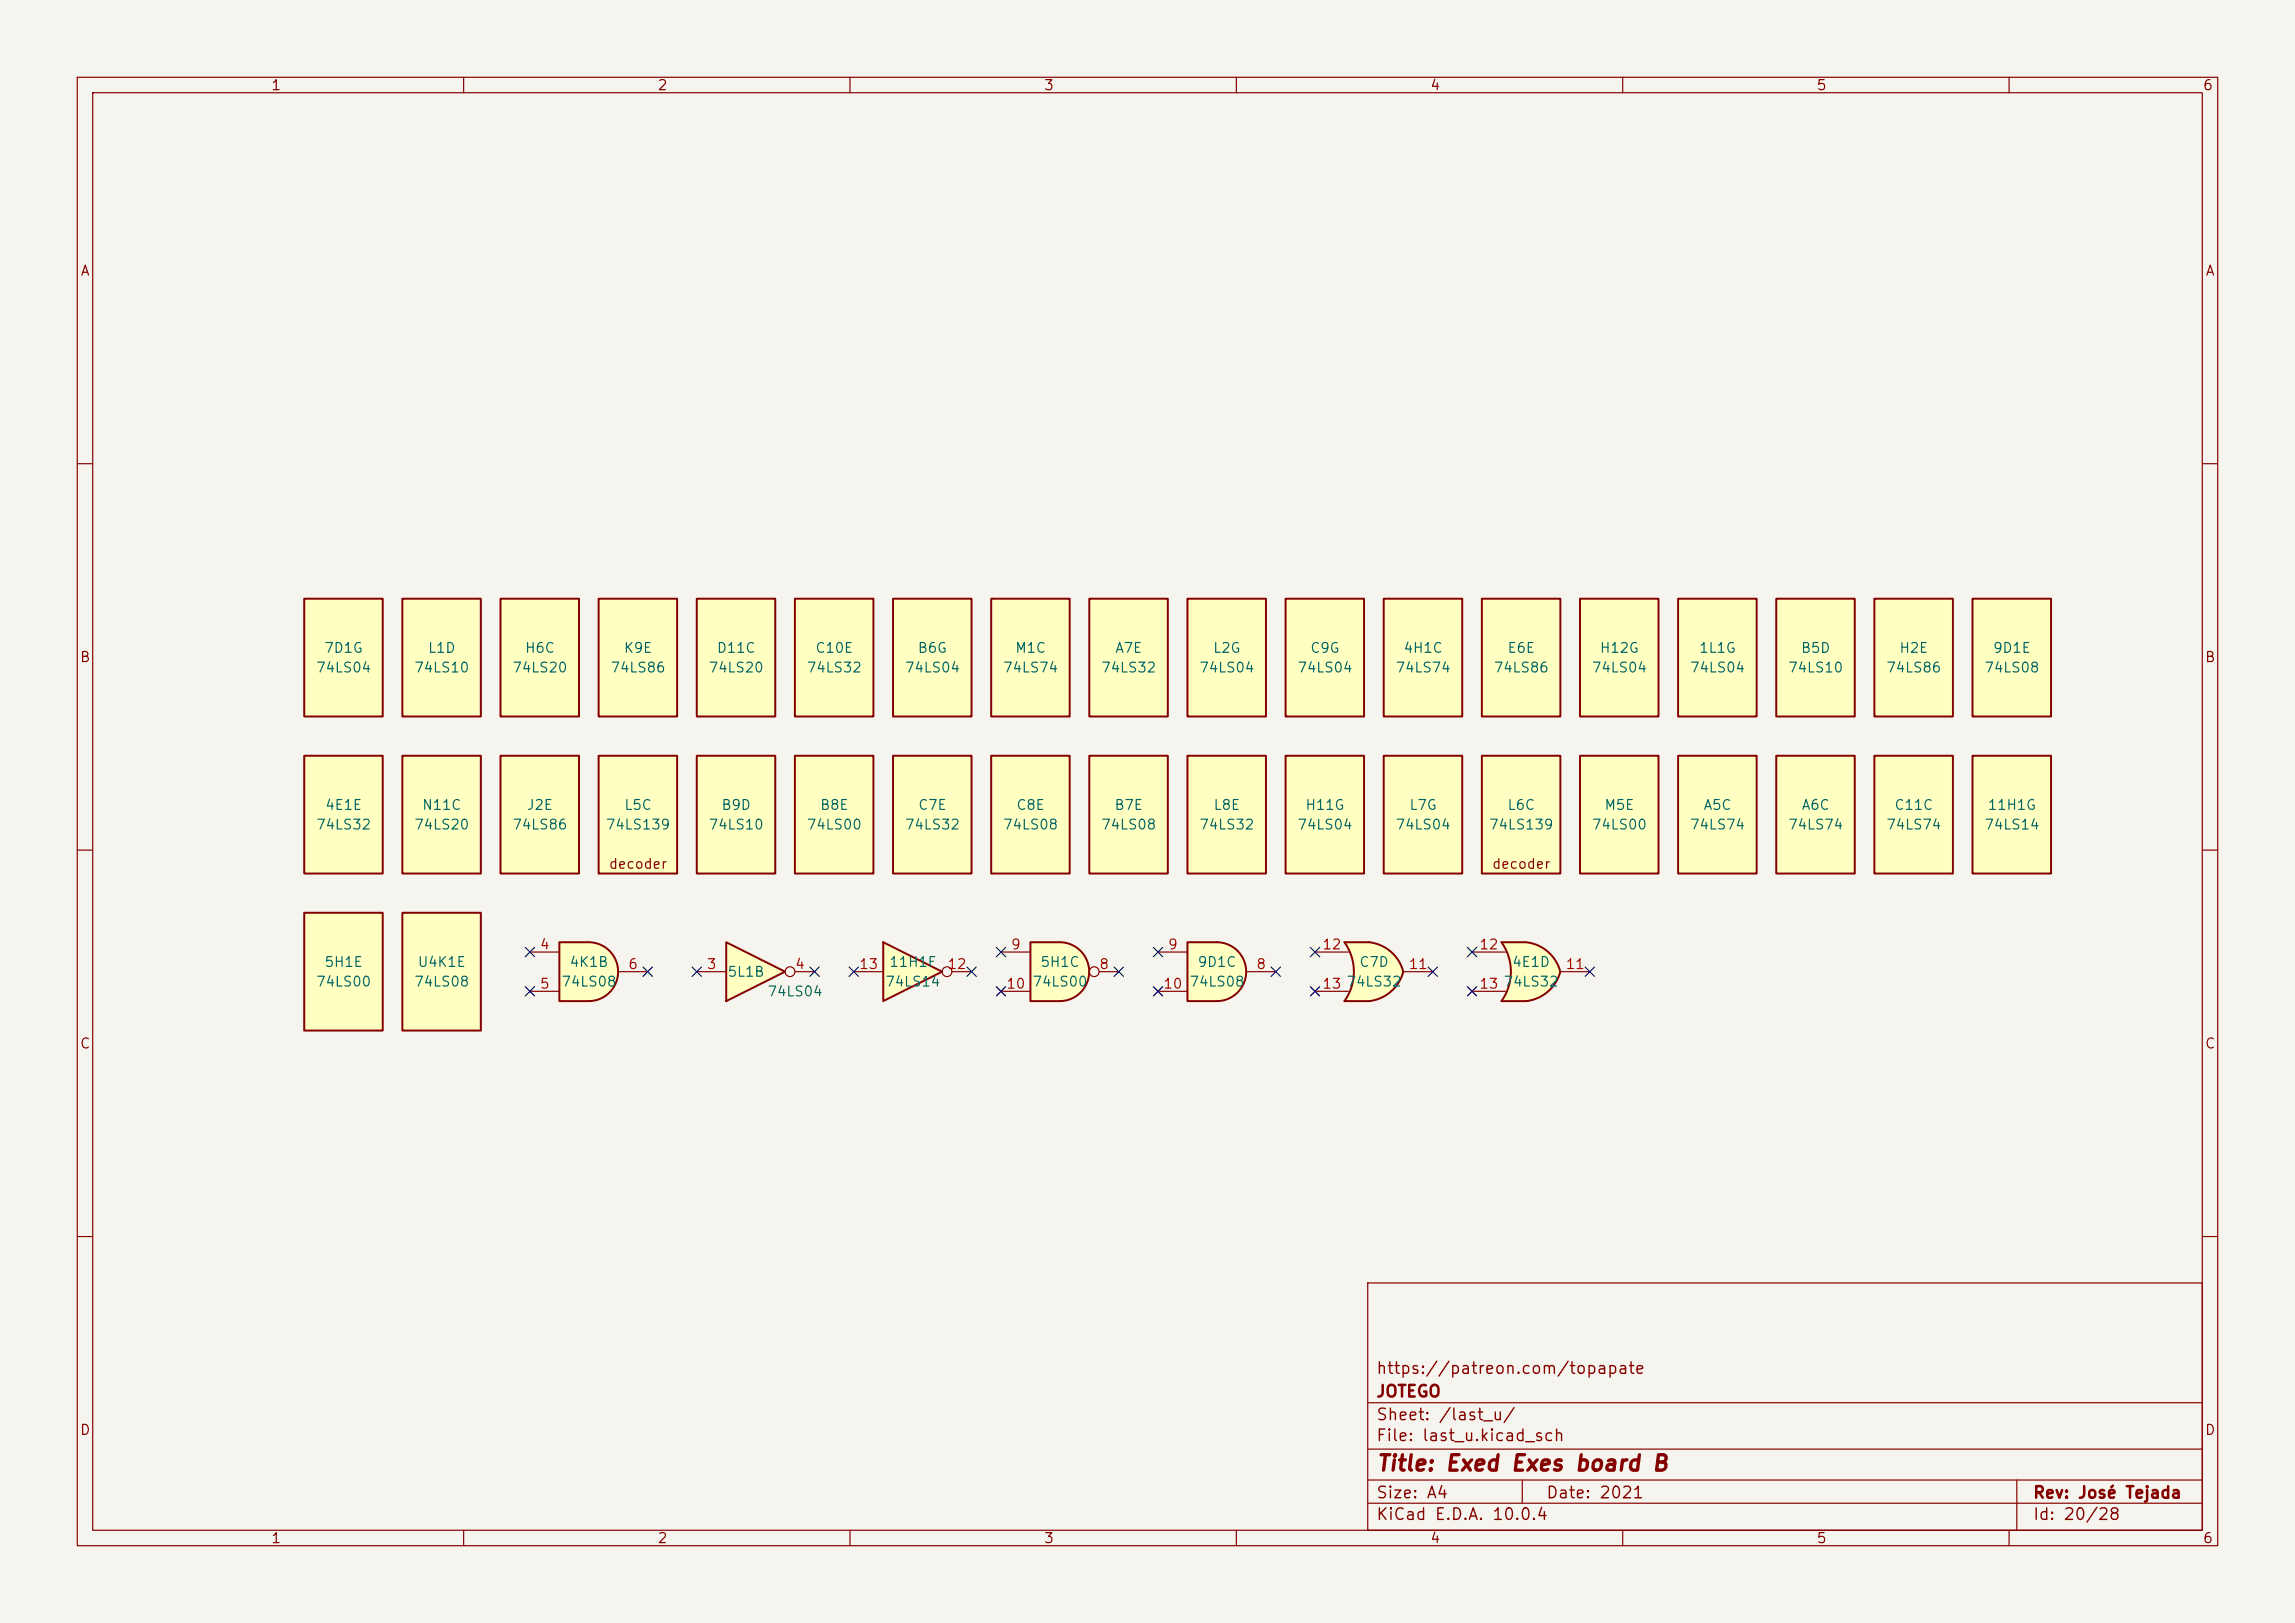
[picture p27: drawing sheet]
<svg xmlns="http://www.w3.org/2000/svg" width="297mm" height="210mm" viewBox="0 0 297 210" stroke-linecap="round" stroke-linejoin="round" font-family="sans-serif">
<defs><g id="words">
<text font-size="2" fill="#840000" x="178" y="190.8">Title: Exed Exes board B</text>
<g font-size="1.5" fill="#840000">
<text x="178" y="178.2">https://patreon.com/topapate</text>
<text x="178" y="184.2">Sheet: /last_u/</text>
<text x="178" y="181.2">JOTEGO</text>
<text x="178" y="186.9">File: last_u.kicad_sch</text>
<text x="178" y="197.1">KiCad E.D.A. 10.0.4</text>
<text x="178" y="194.3">Size: A4</text>
<text x="200" y="194.3">Date: 2021</text>
<text x="263" y="194.3">Rev: José Tejada</text>
<text x="263" y="197.1">Id: 20/28</text>
</g>
<g font-size="1.3" fill="#840000">
<text x="35" y="12">1</text>
<text x="85" y="12">2</text>
<text x="135" y="12">3</text>
<text x="185" y="12">4</text>
<text x="235" y="12">5</text>
<text x="285" y="12">6</text>
<text x="10.3" y="36">A</text>
<text x="285.3" y="36">A</text>
<text x="10.3" y="86">B</text>
<text x="285.3" y="86">B</text>
<text x="78.7" y="112.7">decoder</text>
<text x="193" y="112.7">decoder</text>
<text x="10.3" y="136">C</text>
<text x="285.3" y="136">C</text>
<text x="10.3" y="186">D</text>
<text x="285.3" y="186">D</text>
<text x="35" y="200">1</text>
<text x="85" y="200">2</text>
<text x="135" y="200">3</text>
<text x="185" y="200">4</text>
<text x="235" y="200">5</text>
<text x="285" y="200">6</text>
</g>
<g font-size="1.3" fill="#006464">
<text x="40.8" y="87.3">74LS04</text>
<text x="41.9" y="84.8">7D1G</text>
<text x="53.5" y="87.3">74LS10</text>
<text x="55.3" y="84.8">L1D</text>
<text x="66.2" y="87.3">74LS20</text>
<text x="67.8" y="84.8">H6C</text>
<text x="78.9" y="87.3">74LS86</text>
<text x="80.6" y="84.8">K9E</text>
<text x="91.6" y="87.3">74LS20</text>
<text x="92.7" y="84.8">D11C</text>
<text x="104.3" y="87.3">74LS32</text>
<text x="105.4" y="84.8">C10E</text>
<text x="117" y="87.3">74LS04</text>
<text x="118.7" y="84.8">B6G</text>
<text x="129.7" y="87.3">74LS74</text>
<text x="131.3" y="84.8">M1C</text>
<text x="142.4" y="87.3">74LS32</text>
<text x="144.2" y="84.8">A7E</text>
<text x="155.1" y="87.3">74LS04</text>
<text x="156.9" y="84.8">L2G</text>
<text x="167.8" y="87.3">74LS04</text>
<text x="169.5" y="84.8">C9G</text>
<text x="180.5" y="87.3">74LS74</text>
<text x="181.5" y="84.8">4H1C</text>
<text x="193.2" y="87.3">74LS86</text>
<text x="195" y="84.8">E6E</text>
<text x="205.9" y="87.3">74LS04</text>
<text x="206.9" y="84.8">H12G</text>
<text x="218.6" y="87.3">74LS04</text>
<text x="219.8" y="84.8">1L1G</text>
<text x="231.3" y="87.3">74LS10</text>
<text x="233" y="84.8">B5D</text>
<text x="244" y="87.3">74LS86</text>
<text x="245.7" y="84.8">H2E</text>
<text x="256.7" y="87.3">74LS08</text>
<text x="257.8" y="84.8">9D1E</text>
<text x="40.8" y="107.7">74LS32</text>
<text x="42" y="105.1">4E1E</text>
<text x="53.5" y="107.7">74LS20</text>
<text x="54.5" y="105.1">N11C</text>
<text x="66.2" y="107.7">74LS86</text>
<text x="68.1" y="105.1">J2E</text>
<text x="78.3" y="107.7">74LS139</text>
<text x="80.7" y="105.1">L5C</text>
<text x="91.6" y="107.7">74LS10</text>
<text x="93.3" y="105.1">B9D</text>
<text x="104.3" y="107.7">74LS00</text>
<text x="106" y="105.1">B8E</text>
<text x="117" y="107.7">74LS32</text>
<text x="118.7" y="105.1">C7E</text>
<text x="129.7" y="107.7">74LS08</text>
<text x="131.4" y="105.1">C8E</text>
<text x="142.4" y="107.7">74LS08</text>
<text x="144.1" y="105.1">B7E</text>
<text x="155.1" y="107.7">74LS32</text>
<text x="157" y="105.1">L8E</text>
<text x="167.8" y="107.7">74LS04</text>
<text x="168.8" y="105.1">H11G</text>
<text x="180.5" y="107.7">74LS04</text>
<text x="182.3" y="105.1">L7G</text>
<text x="192.6" y="107.7">74LS139</text>
<text x="195" y="105.1">L6C</text>
<text x="205.9" y="107.7">74LS00</text>
<text x="207.5" y="105.1">M5E</text>
<text x="218.6" y="107.7">74LS74</text>
<text x="220.4" y="105.1">A5C</text>
<text x="231.3" y="107.7">74LS74</text>
<text x="233.1" y="105.1">A6C</text>
<text x="244" y="107.7">74LS74</text>
<text x="245.1" y="105.1">C11C</text>
<text x="256.7" y="107.7">74LS14</text>
<text x="257.1" y="105.1">11H1G</text>
<text x="41.9" y="125.4">5H1E</text>
<text x="54" y="125.4">U4K1E</text>
<text x="73.6" y="125.4">4K1B</text>
<text x="115" y="125.4">11H1F</text>
<text x="134.5" y="125.4">5H1C</text>
<text x="154.9" y="125.4">9D1C</text>
<text x="175.8" y="125.4">C7D</text>
<text x="195.6" y="125.4">4E1D</text>
<text x="40.8" y="128">74LS00</text>
<text x="53.5" y="128">74LS08</text>
<text x="72.6" y="128">74LS08</text>
<text x="94.1" y="126.7">5L1B</text>
<text x="99.2" y="129.2">74LS04</text>
<text x="114.5" y="128">74LS14</text>
<text x="133.5" y="128">74LS00</text>
<text x="153.8" y="128">74LS08</text>
<text x="174.2" y="128">74LS32</text>
<text x="194.5" y="128">74LS32</text>
</g>
<g font-size="1.3" fill="#a90000">
<text x="69.8" y="123.2">4</text>
<text x="81.2" y="125.7">6</text>
<text x="91.4" y="125.7">3</text>
<text x="102.8" y="125.7">4</text>
<text x="111.1" y="125.7">13</text>
<text x="122.5" y="125.7">12</text>
<text x="130.7" y="123.2">9</text>
<text x="142.2" y="125.7">8</text>
<text x="151.1" y="123.2">9</text>
<text x="162.5" y="125.7">8</text>
<text x="171" y="123.2">12</text>
<text x="182.2" y="125.7">11</text>
<text x="191.3" y="123.2">12</text>
<text x="202.5" y="125.7">11</text>
<text x="69.8" y="128.2">5</text>
<text x="130.1" y="128.2">10</text>
<text x="150.5" y="128.2">10</text>
<text x="171" y="128.2">13</text>
<text x="191.3" y="128.2">13</text>
</g>
</g></defs>
<path d="M0 0h297v210h-297z" fill="#f5f4ef" stroke="#f5f4ef" stroke-width=".13"/>
<g fill="none" stroke="#840000" stroke-width=".15">
<path d="M10 10h277v190h-277zM12 12h273v186h-273zM60 10v2M110 10v2M160 10v2M210 10v2M260 10v2M10 60h2M285 60h2M10 110h2M285 110h2M10 160h2"/>
<path d="M177 166h108v32h-108zM285 160h2M60 198v2M110 198v2M160 198v2M177 194.5h108M177 191.5h108M177 187.5h108M177 181.5h108M197 191.5v3M210 198v2M260 198v2"/>
<path d="M261 191.5v6.5"/>
</g>
<path d="M128.3 77.5h10.1v15.2h-10.1z" fill="#ffffc2"/>
<path d="M128.3 77.5h10.1v15.2h-10.1z" fill="none" stroke="#840000" stroke-width=".25"/>
<path d="M174 121.9h3.2M174 129.5h3.2" fill="none" stroke="#ffffc2" stroke-width=".13"/>
<g fill="#ffffc2" stroke="#ffffc2" stroke-width=".13">
<path d="M176.6 124.4l5 1.3a5.2 5.2 0 0 1-4.4 3.8z"/>
<path d="M177.2 121.9a5.1 5.1 0 0 1 4.4 3.8l-5 1.3z"/>
</g>
<path d="M174 121.9h3.2v7.6h-3.2a6.7 6.7 0 0 0 0-7.6z" fill="#ffffc2"/>
<path d="M177.2 121.9h-3.2a6.6 6.6 0 0 1 0 7.6h3.2M177.2 121.9a5.2 5.2 0 0 1 4.4 3.8 5.2 5.2 0 0 1-4.4 3.8" fill="none" stroke="#840000" stroke-width=".25"/>
<path d="M170.2 123.2h4.3M170.2 128.3h4.3M181.6 125.7h3.8" fill="none" stroke="#840000" stroke-width=".15"/>
<path d="M157.5 121.9a3.8 3.8 0 0 1 3.8 3.8 3.8 3.8 0 0 1-3.8 3.8z" fill="#ffffc2" stroke="#ffffc2" stroke-width=".13"/>
<path d="M153.7 121.9h3.8v7.6h-3.8z" fill="#ffffc2"/>
<path d="M153.7 121.9h3.8a3.8 3.8 0 0 1 3.8 3.8 3.8 3.8 0 0 1-3.8 3.8h-3.8z" fill="none" stroke="#840000" stroke-width=".25"/>
<path d="M149.9 123.2h3.8M149.9 128.3h3.8M161.3 125.7h3.8" fill="none" stroke="#840000" stroke-width=".15"/>
<path d="M102.9 97.8h10.1v15.2h-10.1z" fill="#ffffc2"/>
<path d="M102.9 97.8h10.1v15.2h-10.1z" fill="none" stroke="#840000" stroke-width=".25"/>
<path d="M204.5 77.5h10.1v15.2h-10.1z" fill="#ffffc2"/>
<path d="M204.5 77.5h10.1v15.2h-10.1z" fill="none" stroke="#840000" stroke-width=".25"/>
<path d="M217.2 77.5h10.1v15.2h-10.1z" fill="#ffffc2"/>
<path d="M217.2 77.5h10.1v15.2h-10.1z" fill="none" stroke="#840000" stroke-width=".25"/>
<path d="M255.3 77.5h10.1v15.2h-10.1z" fill="#ffffc2"/>
<path d="M255.3 77.5h10.1v15.2h-10.1z" fill="none" stroke="#840000" stroke-width=".25"/>
<path d="M229.9 77.5h10.1v15.2h-10.1z" fill="#ffffc2"/>
<path d="M229.9 77.5h10.1v15.2h-10.1z" fill="none" stroke="#840000" stroke-width=".25"/>
<path d="M204.5 97.8h10.1v15.2h-10.1z" fill="#ffffc2"/>
<path d="M204.5 97.8h10.1v15.2h-10.1z" fill="none" stroke="#840000" stroke-width=".25"/>
<path d="M217.2 97.8h10.1v15.2h-10.1z" fill="#ffffc2"/>
<path d="M217.2 97.8h10.1v15.2h-10.1z" fill="none" stroke="#840000" stroke-width=".25"/>
<path d="M242.6 97.8h10.1v15.2h-10.1z" fill="#ffffc2"/>
<path d="M242.6 97.8h10.1v15.2h-10.1z" fill="none" stroke="#840000" stroke-width=".25"/>
<path d="M255.3 97.8h10.1v15.2h-10.1z" fill="#ffffc2"/>
<path d="M255.3 97.8h10.1v15.2h-10.1z" fill="none" stroke="#840000" stroke-width=".25"/>
<path d="M229.9 97.8h10.1v15.2h-10.1z" fill="#ffffc2"/>
<path d="M229.9 97.8h10.1v15.2h-10.1z" fill="none" stroke="#840000" stroke-width=".25"/>
<path d="M191.8 97.8h10.1v15.2h-10.1z" fill="#ffffc2"/>
<path d="M191.8 97.8h10.1v15.2h-10.1z" fill="none" stroke="#840000" stroke-width=".25"/>
<path d="M153.7 77.5h10.1v15.2h-10.1z" fill="#ffffc2"/>
<path d="M153.7 77.5h10.1v15.2h-10.1z" fill="none" stroke="#840000" stroke-width=".25"/>
<path d="M166.4 77.5h10.1v15.2h-10.1z" fill="#ffffc2"/>
<path d="M166.4 77.5h10.1v15.2h-10.1z" fill="none" stroke="#840000" stroke-width=".25"/>
<path d="M153.7 97.8h10.1v15.2h-10.1z" fill="#ffffc2"/>
<path d="M153.7 97.8h10.1v15.2h-10.1z" fill="none" stroke="#840000" stroke-width=".25"/>
<path d="M179.1 77.5h10.1v15.2h-10.1z" fill="#ffffc2"/>
<path d="M179.1 77.5h10.1v15.2h-10.1z" fill="none" stroke="#840000" stroke-width=".25"/>
<path d="M166.4 97.8h10.1v15.2h-10.1z" fill="#ffffc2"/>
<path d="M166.4 97.8h10.1v15.2h-10.1z" fill="none" stroke="#840000" stroke-width=".25"/>
<path d="M179.1 97.8h10.1v15.2h-10.1z" fill="#ffffc2"/>
<path d="M179.1 97.8h10.1v15.2h-10.1z" fill="none" stroke="#840000" stroke-width=".25"/>
<path d="M191.8 77.5h10.1v15.2h-10.1z" fill="#ffffc2"/>
<path d="M191.8 77.5h10.1v15.2h-10.1z" fill="none" stroke="#840000" stroke-width=".25"/>
<path d="M194.3 121.9h3.2M194.3 129.5h3.2" fill="none" stroke="#ffffc2" stroke-width=".13"/>
<g fill="#ffffc2" stroke="#ffffc2" stroke-width=".13">
<path d="M196.9 124.4l5 1.3a5.2 5.2 0 0 1-4.4 3.8z"/>
<path d="M197.5 121.9a5.1 5.1 0 0 1 4.4 3.8l-4.9 1.3z"/>
</g>
<path d="M194.3 121.9h3.2v7.6h-3.2a6.7 6.7 0 0 0 0-7.6z" fill="#ffffc2"/>
<path d="M197.5 121.9h-3.2a6.6 6.6 0 0 1 0 7.6h3.2M197.5 121.9a5.2 5.2 0 0 1 4.4 3.8 5.2 5.2 0 0 1-4.4 3.8" fill="none" stroke="#840000" stroke-width=".25"/>
<path d="M190.5 123.2h4.3M190.5 128.3h4.3M201.9 125.7h3.8" fill="none" stroke="#840000" stroke-width=".15"/>
<path d="M76.2 121.9a3.8 3.8 0 0 1 3.8 3.8 3.8 3.8 0 0 1-3.8 3.8z" fill="#ffffc2" stroke="#ffffc2" stroke-width=".13"/>
<path d="M72.4 121.9h3.8v7.6h-3.8z" fill="#ffffc2"/>
<path d="M72.4 121.9h3.8a3.8 3.8 0 0 1 3.8 3.8 3.8 3.8 0 0 1-3.8 3.8h-3.8z" fill="none" stroke="#840000" stroke-width=".25"/>
<path d="M68.6 123.2h3.8M68.6 128.3h3.8M80 125.7h3.8" fill="none" stroke="#840000" stroke-width=".15"/>
<path d="M52.1 118.1h10.1v15.3h-10.1z" fill="#ffffc2"/>
<path d="M52.1 118.1h10.1v15.3h-10.1z" fill="none" stroke="#840000" stroke-width=".25"/>
<path d="M39.4 118.1h10.1v15.3h-10.1z" fill="#ffffc2"/>
<path d="M39.4 118.1h10.1v15.3h-10.1z" fill="none" stroke="#840000" stroke-width=".25"/>
<path d="M114.3 121.9l7.6 3.8-7.6 3.8z" fill="#ffffc2"/>
<path d="M114.3 121.9l7.6 3.8-7.6 3.8z" fill="none" stroke="#840000" stroke-width=".25"/>
<g fill="none" stroke="#840000" stroke-width=".15">
<path d="M110.5 125.7h3.8M123.2 125.7h2.5"/>
<circle cx="122.6" cy="125.7" r=".63"/>
</g>
<path d="M141 77.5h10.1v15.2h-10.1z" fill="#ffffc2"/>
<path d="M141 77.5h10.1v15.2h-10.1z" fill="none" stroke="#840000" stroke-width=".25"/>
<path d="M141 97.8h10.1v15.2h-10.1z" fill="#ffffc2"/>
<path d="M141 97.8h10.1v15.2h-10.1z" fill="none" stroke="#840000" stroke-width=".25"/>
<path d="M128.3 97.8h10.1v15.2h-10.1z" fill="#ffffc2"/>
<path d="M128.3 97.8h10.1v15.2h-10.1z" fill="none" stroke="#840000" stroke-width=".25"/>
<path d="M137.2 121.9a3.8 3.8 0 0 1 3.8 3.8 3.8 3.8 0 0 1-3.8 3.8z" fill="#ffffc2" stroke="#ffffc2" stroke-width=".13"/>
<path d="M133.3 121.9h3.9v7.6h-3.9z" fill="#ffffc2"/>
<path d="M133.3 121.9h3.9a3.8 3.8 0 0 1 3.8 3.8 3.8 3.8 0 0 1-3.8 3.8h-3.9z" fill="none" stroke="#840000" stroke-width=".25"/>
<g fill="none" stroke="#840000" stroke-width=".15">
<path d="M129.5 123.2h3.8M129.5 128.3h3.8M142.2 125.7h2.6"/>
<circle cx="141.6" cy="125.7" r=".63"/>
</g>
<path d="M77.5 77.5h10.1v15.2h-10.1z" fill="#ffffc2"/>
<path d="M77.5 77.5h10.1v15.2h-10.1z" fill="none" stroke="#840000" stroke-width=".25"/>
<path d="M52.1 97.8h10.1v15.2h-10.1z" fill="#ffffc2"/>
<path d="M52.1 97.8h10.1v15.2h-10.1z" fill="none" stroke="#840000" stroke-width=".25"/>
<path d="M52.1 77.5h10.1v15.2h-10.1z" fill="#ffffc2"/>
<path d="M52.1 77.5h10.1v15.2h-10.1z" fill="none" stroke="#840000" stroke-width=".25"/>
<path d="M242.6 77.5h10.1v15.2h-10.1z" fill="#ffffc2"/>
<path d="M242.6 77.5h10.1v15.2h-10.1z" fill="none" stroke="#840000" stroke-width=".25"/>
<path d="M64.8 77.5h10.1v15.2h-10.1z" fill="#ffffc2"/>
<path d="M64.8 77.5h10.1v15.2h-10.1z" fill="none" stroke="#840000" stroke-width=".25"/>
<path d="M39.4 77.5h10.1v15.2h-10.1z" fill="#ffffc2"/>
<path d="M39.4 77.5h10.1v15.2h-10.1z" fill="none" stroke="#840000" stroke-width=".25"/>
<path d="M64.8 97.8h10.1v15.2h-10.1z" fill="#ffffc2"/>
<path d="M64.8 97.8h10.1v15.2h-10.1z" fill="none" stroke="#840000" stroke-width=".25"/>
<path d="M39.4 97.8h10.1v15.2h-10.1z" fill="#ffffc2"/>
<path d="M39.4 97.8h10.1v15.2h-10.1z" fill="none" stroke="#840000" stroke-width=".25"/>
<path d="M77.5 97.8h10.1v15.2h-10.1z" fill="#ffffc2"/>
<path d="M77.5 97.8h10.1v15.2h-10.1z" fill="none" stroke="#840000" stroke-width=".25"/>
<path d="M90.2 77.5h10.1v15.2h-10.1z" fill="#ffffc2"/>
<path d="M90.2 77.5h10.1v15.2h-10.1z" fill="none" stroke="#840000" stroke-width=".25"/>
<path d="M90.2 97.8h10.1v15.2h-10.1z" fill="#ffffc2"/>
<path d="M90.2 97.8h10.1v15.2h-10.1z" fill="none" stroke="#840000" stroke-width=".25"/>
<path d="M94 121.9l7.6 3.8-7.6 3.8z" fill="#ffffc2"/>
<path d="M94 121.9l7.6 3.8-7.6 3.8z" fill="none" stroke="#840000" stroke-width=".25"/>
<g fill="none" stroke="#840000" stroke-width=".15">
<path d="M90.2 125.7h3.8M102.9 125.7h2.5"/>
<circle cx="102.2" cy="125.7" r=".63"/>
</g>
<path d="M115.6 97.8h10.1v15.2h-10.1z" fill="#ffffc2"/>
<path d="M115.6 97.8h10.1v15.2h-10.1z" fill="none" stroke="#840000" stroke-width=".25"/>
<path d="M102.9 77.5h10.1v15.2h-10.1z" fill="#ffffc2"/>
<path d="M102.9 77.5h10.1v15.2h-10.1z" fill="none" stroke="#840000" stroke-width=".25"/>
<path d="M115.6 77.5h10.1v15.2h-10.1z" fill="#ffffc2"/>
<path d="M115.6 77.5h10.1v15.2h-10.1z" fill="none" stroke="#840000" stroke-width=".25"/>
<g fill="none" stroke="#000084" stroke-width=".15">
<path d="M68 122.6l1.2 1.2M68 127.7l1.2 1.2M69.2 122.6l-1.2 1.2M69.2 127.7l-1.2 1.2M83.2 125.1l1.2 1.2M84.4 125.1l-1.2 1.2M89.6 125.1l1.2 1.2M90.8 125.1l-1.2 1.2M104.8 125.1l1.2 1.2M106 125.1l-1.2 1.2M109.9 125.1l1.2 1.2M111.1 125.1l-1.2 1.2"/>
<path d="M125.1 125.1l1.2 1.2M126.3 125.1l-1.2 1.2M128.9 127.7l1.2 1.2M128.9 122.6l1.2 1.2M130.1 127.7l-1.2 1.2M130.1 122.6l-1.2 1.2M144.2 125.1l1.2 1.2M145.4 125.1l-1.2 1.2M149.3 127.7l1.2 1.2M149.3 122.6l1.2 1.2M150.5 127.7l-1.2 1.2M150.5 122.6l-1.2 1.2"/>
<path d="M164.5 125.1l1.2 1.2M165.7 125.1l-1.2 1.2M169.6 127.7l1.2 1.2M169.6 122.6l1.2 1.2M170.8 127.7l-1.2 1.2M170.8 122.6l-1.2 1.2M184.8 125.1l1.2 1.2M186 125.1l-1.2 1.2M189.9 127.7l1.2 1.2M189.9 122.6l1.2 1.2M191.1 127.7l-1.2 1.2M191.1 122.6l-1.2 1.2"/>
<path d="M205.1 125.1l1.2 1.2M206.3 125.1l-1.2 1.2"/>
</g>
<use href="#words"/>
</svg>
